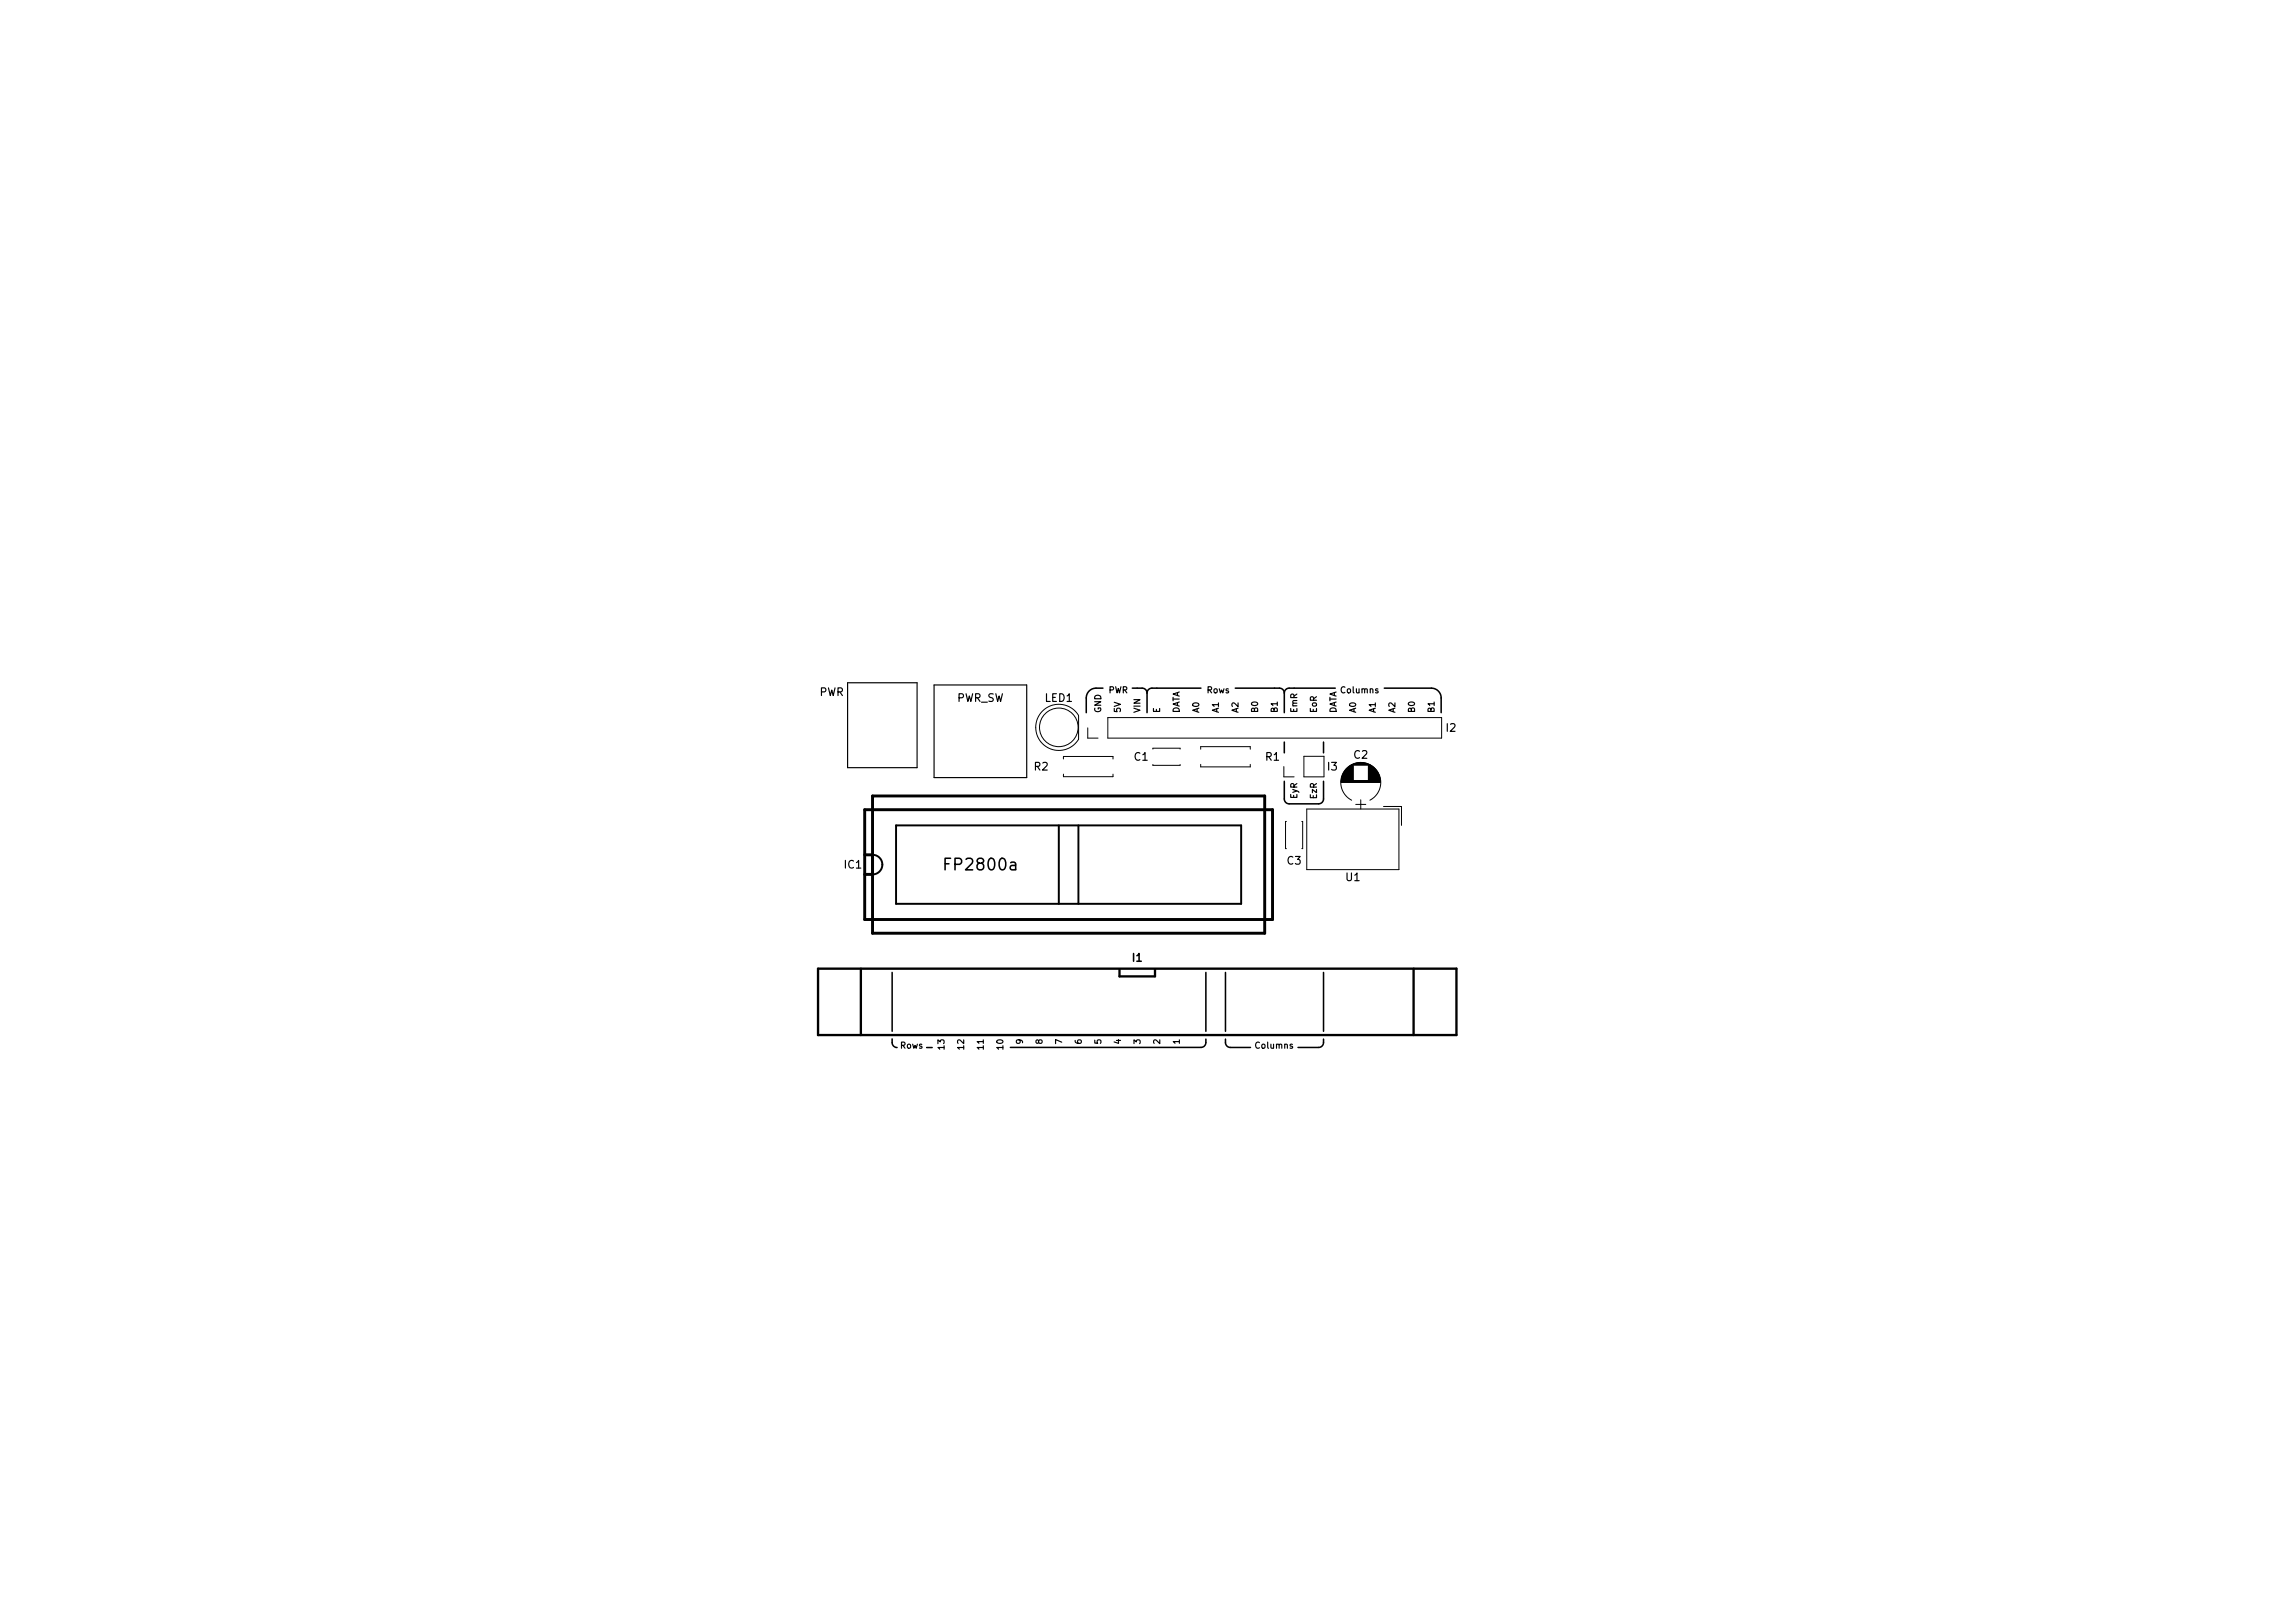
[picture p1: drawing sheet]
<svg xmlns="http://www.w3.org/2000/svg" width="297mm" height="210mm" viewBox="0 0 297 210" stroke-linecap="round" stroke-linejoin="round" font-family="sans-serif">
<defs><g id="words">
<text font-size="2.1" x="122.8" y="112.8">FP2800a</text>
<g font-size="1.4">
<text x="106.1" y="90.2">PWR</text>
<text x="123.9" y="90.9">PWR_SW</text>
<text x="135.4" y="90.9">LED1</text>
<text x="187.4" y="94.8">I2</text>
<text x="134" y="99.8">R2</text>
<text x="146.9" y="98.5">C1</text>
<text x="164" y="98.5">R1</text>
<text x="172" y="99.8">I3</text>
<text x="175.4" y="98.3">C2</text>
<text x="109.4" y="112.5">IC1</text>
<text x="166.7" y="112">C3</text>
<text x="174.4" y="114.1">U1</text>
<text x="146.7" y="124.6">I1</text>
</g>
<g font-size="1.1">
<text x="143.5" y="89.8">PWR</text>
<text x="156.2" y="89.8">Rows</text>
<text x="173.5" y="89.8">Columns</text>
<text x="142.6" y="92.4" transform="rotate(-90 142.6 92.4)">GND</text>
<text x="145.2" y="92.4" transform="rotate(-90 145.2 92.4)">5V</text>
<text x="147.7" y="92.5" transform="rotate(-90 147.7 92.5)">VIN</text>
<text x="150.3" y="92.5" transform="rotate(-90 150.3 92.5)">E</text>
<text x="152.8" y="92.5" transform="rotate(-90 152.8 92.5)">DATA</text>
<text x="155.3" y="92.5" transform="rotate(-90 155.3 92.5)">A0</text>
<text x="157.9" y="92.5" transform="rotate(-90 157.9 92.5)">A1</text>
<text x="160.4" y="92.5" transform="rotate(-90 160.4 92.5)">A2</text>
<text x="163" y="92.5" transform="rotate(-90 163 92.5)">B0</text>
<text x="165.5" y="92.5" transform="rotate(-90 165.5 92.5)">B1</text>
<text x="168" y="92.5" transform="rotate(-90 168 92.5)">EmR</text>
<text x="170.6" y="92.5" transform="rotate(-90 170.6 92.5)">EoR</text>
<text x="173.1" y="92.5" transform="rotate(-90 173.1 92.5)">DATA</text>
<text x="175.7" y="92.5" transform="rotate(-90 175.7 92.5)">A0</text>
<text x="178.2" y="92.5" transform="rotate(-90 178.2 92.5)">A1</text>
<text x="180.7" y="92.5" transform="rotate(-90 180.7 92.5)">A2</text>
<text x="183.3" y="92.5" transform="rotate(-90 183.3 92.5)">B0</text>
<text x="185.8" y="92.5" transform="rotate(-90 185.8 92.5)">B1</text>
<text x="168" y="103.6" transform="rotate(-90 168 103.6)">EyR</text>
<text x="170.6" y="103.6" transform="rotate(-90 170.6 103.6)">EzR</text>
<text x="116.7" y="135.8">Rows</text>
<text x="122.3" y="135.7" transform="rotate(-90 122.3 135.7)">13</text>
<text x="124.9" y="135.7" transform="rotate(-90 124.9 135.7)">12</text>
<text x="127.4" y="135.7" transform="rotate(-90 127.4 135.7)">11</text>
<text x="130" y="135.7" transform="rotate(-90 130 135.7)">10</text>
<text x="132.5" y="135.1" transform="rotate(-90 132.5 135.1)">9</text>
<text x="135" y="135.1" transform="rotate(-90 135 135.1)">8</text>
<text x="137.6" y="135.1" transform="rotate(-90 137.6 135.1)">7</text>
<text x="140.1" y="135.1" transform="rotate(-90 140.1 135.1)">6</text>
<text x="142.7" y="135.1" transform="rotate(-90 142.7 135.1)">5</text>
<text x="145.2" y="135.1" transform="rotate(-90 145.2 135.1)">4</text>
<text x="147.7" y="135.1" transform="rotate(-90 147.7 135.1)">3</text>
<text x="150.3" y="135.1" transform="rotate(-90 150.3 135.1)">2</text>
<text x="152.8" y="135.1" transform="rotate(-90 152.8 135.1)">1</text>
<text x="162.9" y="135.8">Columns</text>
</g>
</g></defs>
<g fill="none" stroke="#000" stroke-width=".2">
<path d="M142.9 89.1h-.9a1.27 1.27 0 0 0-1.3 1.3v1.9M146.7 89.1h1.3a.63 .63 0 0 1 .6 .7M148.6 89.8v2.5M155.6 89.1h-6.4a.63 .63 0 0 0-.6 .7M160 89.1h5.7a.63 .63 0 0 1 .7 .7M166.4 89.8v2.5M166.4 96.1v1.4M171.4 96.1v1.4M173 89.1h-6a.63 .63 0 0 0-.6 .7M179.3 89.1h6.1a1.27 1.27 0 0 1 1.3 1.3v1.9M166.4 101.2v2.3a.63 .63 0 0 0 .6 .6h3.8a.63 .63 0 0 0 .6-.6v-2.3M115.6 134.6v.5a.63 .63 0 0 0 .6 .6"/>
<path d="M115.6 126v7.6M120 135.7h.8M156.2 134.6v.5a.63 .63 0 0 1-.6 .6h-24.7M156.2 126v7.6M158.7 134.6v.5a.63 .63 0 0 0 .7 .6h2.6M158.7 126v7.6M171.4 134.6v.5a.63 .63 0 0 1-.6 .6h-2.7M171.4 126v7.6"/>
</g>
<g fill="none" stroke="#000" stroke-width=".13">
<path d="M135 92.2a2.99 2.99 0 0 1 4.7 .5v3.1a2.99 2.99 0 0 1-4.4 .8 2.99 2.99 0 0 1-.3-4.4zM137.8 98.3v-.3h6.4v.3M140.9 94.3v1.3h1.3M143.5 93h43.2v2.6h-43.2zM149.3 97v-.1h3.6v.1M149.3 99v.1h3.6v-.1M155.5 99v.3h6.5v-.3M155.5 97.1v-.4h6.5v.4M166.3 99.3v1.3h1.3M168.9 98h2.6v2.6h-2.6zM174.1 100h1.2M174.2 99.9h1.1"/>
<path d="M174.2 99.8h1.1M174.3 99.8h1M174.3 99.7h1M174.4 99.6h.9M174.5 99.6h.8M174.5 99.5h.8M174.6 99.4h.7M174.7 99.4h.6M174.7 99.3h.6M174.8 99.3h.5M174.8 99.2h.5M174.9 99.2h.4"/>
<path d="M175 99.1h2.5M175.1 99.1h2.4M175.2 99h2.2M175.2 99h2.1M175.3 99h1.9M175.4 98.9h1.7M175.6 98.9h1.4M175.7 98.8h1.1M175.9 98.8h.7M177.3 99.2h.3M177.3 99.2h.4M177.3 99.3h.5"/>
<path d="M177.3 99.4h.6M177.3 99.4h.7M177.3 99.5h.7M177.3 99.5h.8M177.3 99.6h.8M177.3 99.6h.9M177.3 99.7h.9M177.3 99.8h1M177.3 99.9h1.1M177.3 100h1.1M177.5 99.1a2.59 2.59 0 0 0-3.5 1.1 2.59 2.59 0 0 0 1.1 3.5M177.5 99.1a2.59 2.59 0 0 1 0 4.6"/>
<path d="M137.8 100.3v.3h6.4v-.3M166.6 106.4h-.1v3.5h.1M168.6 106.4h.1v3.5h-.1M169.3 104.8h11.9v7.9h-11.9zM173.7 101.3h5.1M173.7 101.4h5.1M173.7 101.2h5.1M173.7 101.1h5.1M173.7 101.1h1.6M173.7 101h1.6M173.8 101h1.5M173.8 100.9h1.5"/>
<path d="M173.8 100.8h1.5M173.8 100.7h1.5M173.8 100.6h1.5M173.9 100.6h1.4M173.9 100.5h1.4M173.9 100.4h1.4M173.9 100.3h1.4M174 100.3h1.3M174 100.2h1.3M174 100.1h1.3M174.1 100.1h1.2M175.6 104.2h1.3"/>
<path d="M176.3 103.6v1.2M177.3 100h1.2M177.3 100.1h1.2M177.3 100.2h1.2M177.3 100.2h1.3M177.3 100.3h1.3M177.3 100.4h1.3M177.3 100.4h1.4M177.3 100.5h1.4M177.3 100.6h1.4M177.3 100.7h1.4M177.3 100.8h1.5"/>
<path d="M177.3 100.9h1.5M177.3 101h1.5M177.3 101.1h1.5M179.2 104.5h2.4v2.4"/>
<circle cx="137.2" cy="94.2" r="2.5"/>
</g>
<path d="M112 110.7h1M112 113.3h1M112 104.9h52.8v14.2h-52.8zM113 103.1h50.8v17.8h-50.8z" fill="none" stroke="#000" stroke-width=".38"/>
<path d="M113 110.7a1.27 1.27 0 0 1 1.3 1.3 1.27 1.27 0 0 1-1.3 1.3M116.1 106.9h44.7v10.2h-44.7zM137.2 106.9v10.2M139.7 106.9v10.2" fill="none" stroke="#000" stroke-width=".25"/>
<path d="M109.8 88.4h9v11.1h-9zM121 88.7h12v12h-12z" fill="none" stroke="#000" stroke-width=".15"/>
<path d="M106 125.5h82.7v8.6h-82.7zM111.5 125.5v8.6M145 125.6v.9h4.6v-.9M183.1 125.5v8.6" fill="none" stroke="#000" stroke-width=".3"/>
<use href="#words"/>
</svg>
